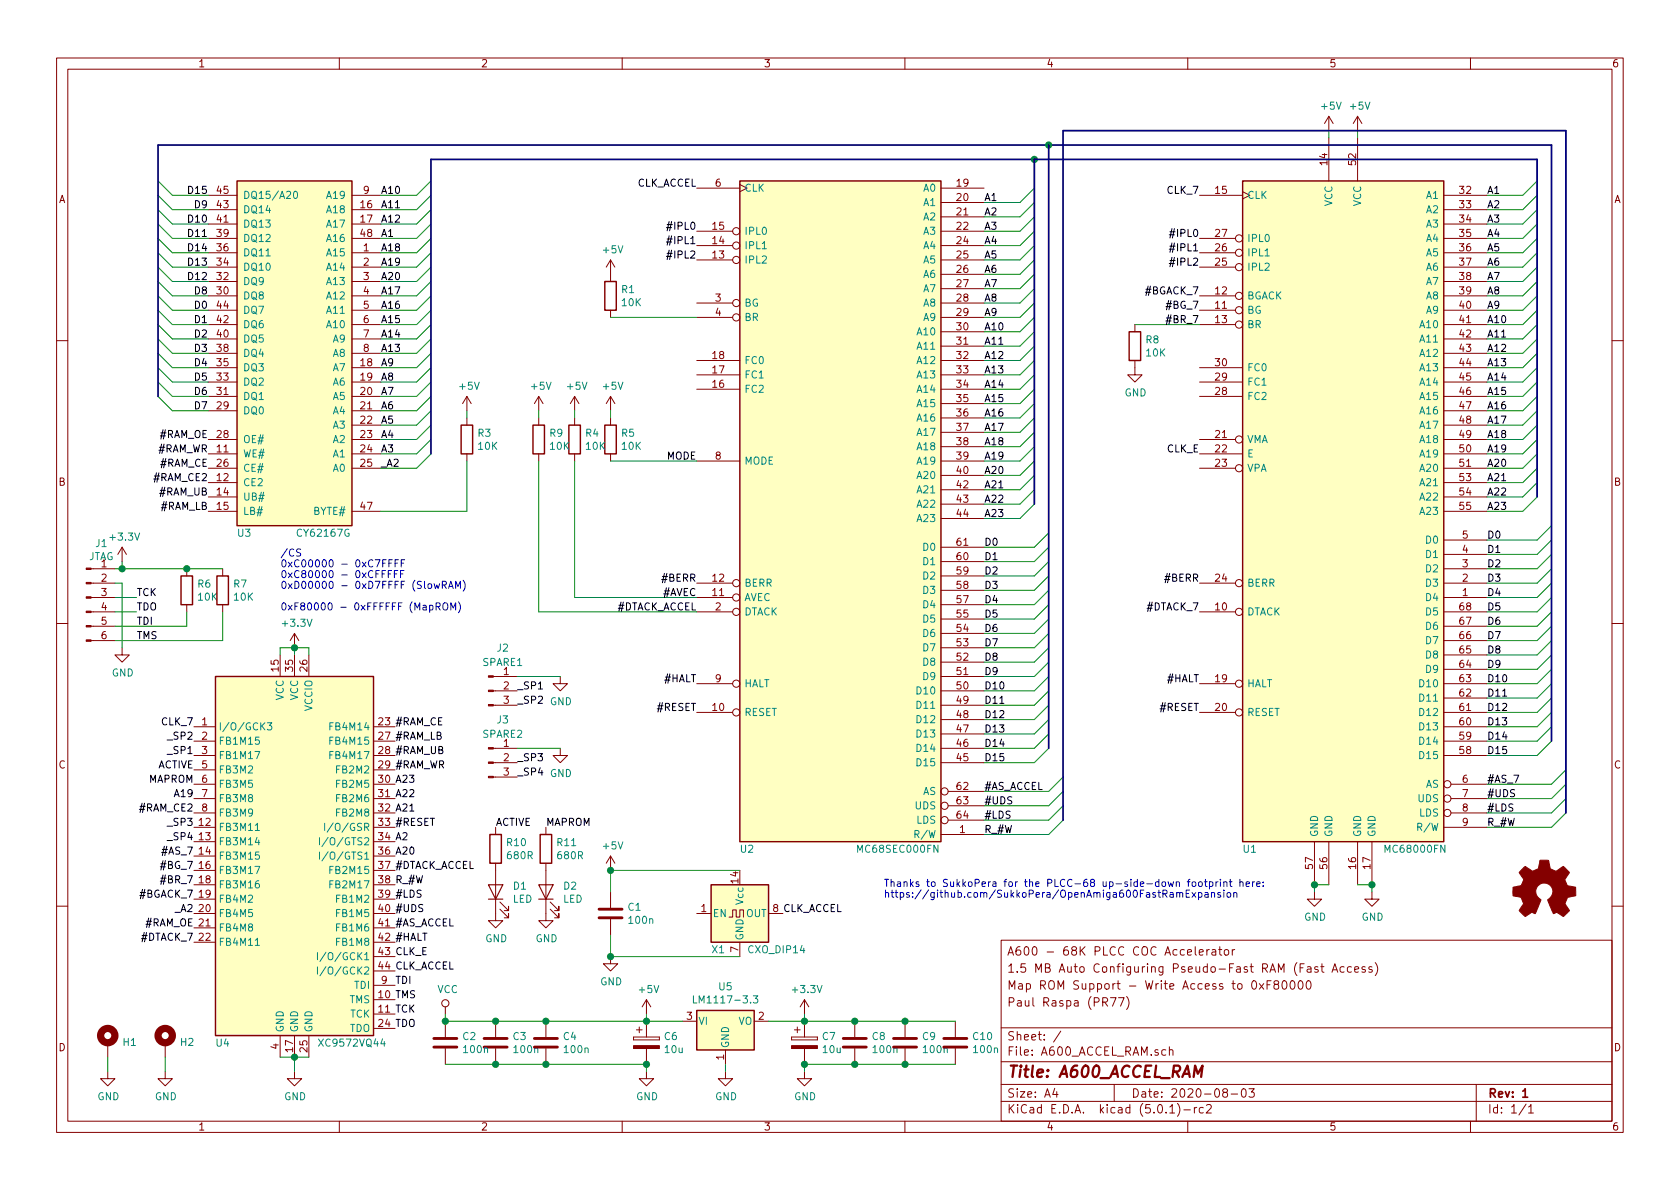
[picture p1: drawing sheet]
<svg xmlns="http://www.w3.org/2000/svg" width="297mm" height="210mm" viewBox="0 0 297 210" stroke-linecap="round" stroke-linejoin="round" font-family="sans-serif">
<defs><g id="words">
<text font-size="2.8" fill="#840000" x="178" y="190.5">Title: A600_ACCEL_RAM</text>
<g font-size="2.1" fill="#840000">
<text x="178" y="172">1.5 MB Auto Configuring Pseudo-Fast RAM (Fast Access)</text>
<text x="178" y="169">A600 - 68K PLCC COC Accelerator</text>
<text x="178" y="178">Paul Raspa (PR77)</text>
<text x="178" y="175">Map ROM Support - Write Access to 0xF80000</text>
<text x="178" y="184">Sheet: /</text>
<text x="178" y="186.7">File: A600_ACCEL_RAM.sch</text>
<text x="178" y="196.9">KiCad E.D.A. kicad (5.0.1)-rc2</text>
<text x="178" y="194.1">Size: A4</text>
<text x="200" y="194.1">Date: 2020-08-03</text>
<text x="263" y="194.1">Rev: 1</text>
<text x="263" y="196.9">Id: 1/1</text>
</g>
<g font-size="1.8" fill="#840000">
<text x="35" y="11.9">1</text>
<text x="85" y="11.9">2</text>
<text x="135" y="11.9">3</text>
<text x="185" y="11.9">4</text>
<text x="235" y="11.9">5</text>
<text x="285" y="11.9">6</text>
<text x="234.7" y="29.2" transform="rotate(-90 234.7 29.2)">14</text>
<text x="239.8" y="29.2" transform="rotate(-90 239.8 29.2)">52</text>
<text x="10.4" y="35.9">A</text>
<text x="38.4" y="34.3">45</text>
<text x="64.3" y="34.3">9</text>
<text x="126.5" y="33">6</text>
<text x="169.2" y="33">19</text>
<text x="169.2" y="35.6">20</text>
<text x="214.9" y="34.3">15</text>
<text x="258.1" y="34.3">32</text>
<text x="285.4" y="35.9">A</text>
<text x="38.4" y="41.9">39</text>
<text x="38.4" y="39.4">41</text>
<text x="38.4" y="36.8">43</text>
<text x="63.8" y="36.8">16</text>
<text x="63.8" y="39.4">17</text>
<text x="63.8" y="41.9">48</text>
<text x="126" y="40.6">15</text>
<text x="169.2" y="38.1">21</text>
<text x="169.2" y="40.6">22</text>
<text x="214.9" y="41.9">27</text>
<text x="258.1" y="36.8">33</text>
<text x="258.1" y="39.4">34</text>
<text x="258.1" y="41.9">35</text>
<text x="38.4" y="47">34</text>
<text x="38.4" y="44.4">36</text>
<text x="64.3" y="44.4">1</text>
<text x="64.3" y="47">2</text>
<text x="126" y="45.7">13</text>
<text x="126" y="43.2">14</text>
<text x="169.2" y="43.2">24</text>
<text x="169.2" y="45.7">25</text>
<text x="214.9" y="47">25</text>
<text x="214.9" y="44.4">26</text>
<text x="258.1" y="44.4">36</text>
<text x="258.1" y="47">37</text>
<text x="38.4" y="52.1">30</text>
<text x="38.4" y="49.5">32</text>
<text x="64.3" y="49.5">3</text>
<text x="64.3" y="52.1">4</text>
<text x="126.5" y="53.3">3</text>
<text x="169.2" y="48.3">26</text>
<text x="169.2" y="50.8">27</text>
<text x="169.2" y="53.3">28</text>
<text x="214.9" y="52.1">12</text>
<text x="258.1" y="49.5">38</text>
<text x="258.1" y="52.1">39</text>
<text x="38.4" y="59.7">40</text>
<text x="38.4" y="57.1">42</text>
<text x="38.4" y="54.6">44</text>
<text x="64.3" y="54.6">5</text>
<text x="64.3" y="57.1">6</text>
<text x="64.3" y="59.7">7</text>
<text x="126.5" y="55.9">4</text>
<text x="169.2" y="55.9">29</text>
<text x="169.2" y="58.4">30</text>
<text x="214.9" y="54.6">11</text>
<text x="214.9" y="57.1">13</text>
<text x="258.1" y="54.6">40</text>
<text x="258.1" y="57.1">41</text>
<text x="258.1" y="59.7">42</text>
<text x="38.4" y="64.8">35</text>
<text x="38.4" y="62.2">38</text>
<text x="63.8" y="64.8">18</text>
<text x="64.3" y="62.2">8</text>
<text x="126" y="63.5">18</text>
<text x="169.2" y="61">31</text>
<text x="169.2" y="63.5">32</text>
<text x="214.9" y="64.8">30</text>
<text x="258.1" y="62.2">43</text>
<text x="258.1" y="64.8">44</text>
<text x="38.4" y="69.8">31</text>
<text x="38.4" y="67.3">33</text>
<text x="63.8" y="67.3">19</text>
<text x="63.8" y="69.8">20</text>
<text x="126" y="68.6">16</text>
<text x="126" y="66">17</text>
<text x="169.2" y="66">33</text>
<text x="169.2" y="68.6">34</text>
<text x="169.2" y="71.1">35</text>
<text x="214.9" y="69.8">28</text>
<text x="214.9" y="67.3">29</text>
<text x="258.1" y="67.3">45</text>
<text x="258.1" y="69.8">46</text>
<text x="38.4" y="77.5">28</text>
<text x="38.4" y="72.4">29</text>
<text x="63.8" y="72.4">21</text>
<text x="63.8" y="74.9">22</text>
<text x="63.8" y="77.5">23</text>
<text x="169.2" y="73.7">36</text>
<text x="169.2" y="76.2">37</text>
<text x="214.9" y="77.5">21</text>
<text x="258.1" y="72.4">47</text>
<text x="258.1" y="74.9">48</text>
<text x="258.1" y="77.5">49</text>
<text x="38.4" y="80">11</text>
<text x="38.4" y="82.5">26</text>
<text x="63.8" y="80">24</text>
<text x="63.8" y="82.5">25</text>
<text x="126.5" y="81.3">8</text>
<text x="169.2" y="78.7">38</text>
<text x="169.2" y="81.3">39</text>
<text x="169.2" y="83.8">40</text>
<text x="214.9" y="80">22</text>
<text x="214.9" y="82.5">23</text>
<text x="258.1" y="80">50</text>
<text x="258.1" y="82.5">51</text>
<text x="10.4" y="85.9">B</text>
<text x="38.4" y="85.1">12</text>
<text x="38.4" y="87.6">14</text>
<text x="169.2" y="86.4">42</text>
<text x="169.2" y="88.9">43</text>
<text x="258.1" y="85.1">53</text>
<text x="258.1" y="87.6">54</text>
<text x="285.4" y="85.9">B</text>
<text x="38.4" y="90.2">15</text>
<text x="63.8" y="90.2">47</text>
<text x="169.2" y="91.4">44</text>
<text x="258.1" y="90.2">55</text>
<text x="258.6" y="95.2">5</text>
<text x="169.2" y="101.6">59</text>
<text x="169.2" y="99.1">60</text>
<text x="169.2" y="96.5">61</text>
<text x="258.6" y="100.3">3</text>
<text x="258.6" y="97.8">4</text>
<text x="17.9" y="102.9">2</text>
<text x="17.9" y="105.4">3</text>
<text x="17.9" y="107.9">4</text>
<text x="126" y="105.4">11</text>
<text x="126" y="102.9">12</text>
<text x="126.5" y="107.9">2</text>
<text x="169.2" y="106.7">57</text>
<text x="169.2" y="104.1">58</text>
<text x="214.9" y="107.9">10</text>
<text x="214.9" y="102.9">24</text>
<text x="258.1" y="107.9">68</text>
<text x="258.6" y="105.4">1</text>
<text x="258.6" y="102.9">2</text>
<text x="17.9" y="110.5">5</text>
<text x="17.9" y="113">6</text>
<text x="169.2" y="111.8">54</text>
<text x="169.2" y="109.2">55</text>
<text x="258.1" y="113">66</text>
<text x="258.1" y="110.5">67</text>
<text x="49.3" y="118.7" transform="rotate(-90 49.3 118.7)">15</text>
<text x="51.8" y="118.7" transform="rotate(-90 51.8 118.7)">35</text>
<text x="54.4" y="118.7" transform="rotate(-90 54.4 118.7)">26</text>
<text x="89.1" y="119.4">1</text>
<text x="169.2" y="119.4">51</text>
<text x="169.2" y="116.8">52</text>
<text x="169.2" y="114.3">53</text>
<text x="258.1" y="118.1">64</text>
<text x="258.1" y="115.6">65</text>
<text x="89.1" y="121.9">2</text>
<text x="89.1" y="124.5">3</text>
<text x="126" y="125.7">10</text>
<text x="126.5" y="120.6">9</text>
<text x="169.2" y="124.5">49</text>
<text x="169.2" y="121.9">50</text>
<text x="214.9" y="120.6">19</text>
<text x="214.9" y="125.7">20</text>
<text x="258.1" y="125.7">61</text>
<text x="258.1" y="123.2">62</text>
<text x="258.1" y="120.6">63</text>
<text x="35.7" y="128.3">1</text>
<text x="35.7" y="130.8">2</text>
<text x="169.2" y="129.5">47</text>
<text x="169.2" y="127">48</text>
<text x="258.1" y="130.8">59</text>
<text x="258.1" y="128.3">60</text>
<text x="10.4" y="135.9">C</text>
<text x="35.7" y="133.3">3</text>
<text x="35.7" y="135.9">5</text>
<text x="89.1" y="132.1">1</text>
<text x="89.1" y="134.6">2</text>
<text x="89.1" y="137.2">3</text>
<text x="169.2" y="134.6">45</text>
<text x="169.2" y="132.1">46</text>
<text x="258.1" y="133.3">58</text>
<text x="285.4" y="135.9">C</text>
<text x="35.7" y="138.4">6</text>
<text x="35.7" y="141">7</text>
<text x="35.7" y="143.5">8</text>
<text x="169.2" y="139.7">62</text>
<text x="169.2" y="142.2">63</text>
<text x="258.6" y="138.4">6</text>
<text x="258.6" y="141">7</text>
<text x="258.6" y="143.5">8</text>
<text x="35.2" y="146">12</text>
<text x="35.2" y="148.6">13</text>
<text x="67" y="146">33 #RESET</text>
<text x="67" y="148.6">34 A2</text>
<text x="169.2" y="144.8">64</text>
<text x="169.7" y="147.3">1</text>
<text x="258.6" y="146">9</text>
<text x="35.2" y="151.1">14</text>
<text x="35.2" y="153.7">16</text>
<text x="67" y="153.7">37 #DTACK_ACCEL</text>
<text x="232.2" y="153.6" transform="rotate(-90 232.2 153.6)">57</text>
<text x="234.7" y="153.6" transform="rotate(-90 234.7 153.6)">56</text>
<text x="239.8" y="153.6" transform="rotate(-90 239.8 153.6)">16</text>
<text x="242.3" y="153.6" transform="rotate(-90 242.3 153.6)">17</text>
<text x="35.2" y="156.2">18</text>
<text x="35.2" y="158.7">19</text>
<text x="35.2" y="161.3">20</text>
<text x="124" y="161.3">1</text>
<text x="130.6" y="156.2" transform="rotate(-90 130.6 156.2)">14</text>
<text x="35.2" y="166.4">22</text>
<text x="67" y="171.4">44 CLK_ACCEL</text>
<text x="67.5" y="174">9</text>
<text x="130.6" y="168.4" transform="rotate(-90 130.6 168.4)">7</text>
<text x="67" y="176.5">10 TMS</text>
<text x="67" y="179.1">11 TCK</text>
<text x="10.4" y="185.9">D</text>
<text x="49.3" y="185.5" transform="rotate(-90 49.3 185.5)">4</text>
<text x="51.8" y="186" transform="rotate(-90 51.8 186)">17</text>
<text x="54.4" y="186" transform="rotate(-90 54.4 186)">25</text>
<text x="67" y="181.6">24 TDO</text>
<text x="121.4" y="180.3">3</text>
<text x="134.1" y="180.3">2</text>
<text x="285.4" y="185.9">D</text>
<text x="128" y="187.4" transform="rotate(-90 128 187.4)">1</text>
<text x="35" y="199.9">1</text>
<text x="85" y="199.9">2</text>
<text x="135" y="199.9">3</text>
<text x="185" y="199.9">4</text>
<text x="235" y="199.9">5</text>
<text x="285" y="199.9">6</text>
</g>
<g font-size="1.8" fill="#008484">
<text x="233.7" y="19.4">+5V</text>
<text x="238.8" y="19.4">+5V</text>
<text x="42.9" y="35.2">DQ15/A20</text>
<text x="58" y="35.2">A19</text>
<text x="131.6" y="33.9">CLK</text>
<text x="163.3" y="33.9">A0</text>
<text x="220.5" y="35.2">CLK</text>
<text x="252.2" y="35.2">A1</text>
<text x="42.9" y="40.3">DQ13</text>
<text x="42.9" y="37.7">DQ14</text>
<text x="58" y="37.7">A18</text>
<text x="58" y="40.3">A17</text>
<text x="131.6" y="41.5">IPL0</text>
<text x="163.3" y="36.4">A1</text>
<text x="163.3" y="39">A2</text>
<text x="163.3" y="41.5">A3</text>
<text x="235.6" y="36.5" transform="rotate(-90 235.6 36.5)">VCC</text>
<text x="240.7" y="36.5" transform="rotate(-90 240.7 36.5)">VCC</text>
<text x="252.2" y="37.7">A2</text>
<text x="252.2" y="40.3">A3</text>
<text x="42.9" y="47.9">DQ10</text>
<text x="42.9" y="45.3">DQ11</text>
<text x="42.9" y="42.8">DQ12</text>
<text x="58" y="45.3">A15</text>
<text x="58" y="47.9">A14</text>
<text x="58" y="42.8">A16</text>
<text x="106.7" y="44.8">+5V</text>
<text x="131.6" y="46.6">IPL2</text>
<text x="131.6" y="44.1">IPL1</text>
<text x="163.3" y="44.1">A4</text>
<text x="163.3" y="46.6">A5</text>
<text x="220.5" y="47.9">IPL2</text>
<text x="220.5" y="45.3">IPL1</text>
<text x="220.5" y="42.8">IPL0</text>
<text x="252.2" y="42.8">A4</text>
<text x="252.2" y="45.3">A5</text>
<text x="252.2" y="47.9">A6</text>
<text x="42.9" y="53">DQ8</text>
<text x="42.9" y="50.4">DQ9</text>
<text x="58" y="50.4">A13</text>
<text x="58" y="53">A12</text>
<text x="109.9" y="51.8">R1</text>
<text x="163.3" y="49.1">A6</text>
<text x="163.3" y="51.7">A7</text>
<text x="220.5" y="53">BGACK</text>
<text x="252.2" y="50.4">A7</text>
<text x="252.2" y="53">A8</text>
<text x="42.9" y="58">DQ6</text>
<text x="42.9" y="55.5">DQ7</text>
<text x="58" y="55.5">A11</text>
<text x="58" y="58">A10</text>
<text x="110" y="54.1">10K</text>
<text x="131.6" y="54.2">BG</text>
<text x="131.6" y="56.8">BR</text>
<text x="162.4" y="59.3">A10</text>
<text x="163.3" y="54.2">A8</text>
<text x="163.3" y="56.8">A9</text>
<text x="220.5" y="55.5">BG</text>
<text x="220.5" y="58">BR</text>
<text x="251.3" y="58">A10</text>
<text x="252.2" y="55.5">A9</text>
<text x="42.9" y="65.7">DQ3</text>
<text x="42.9" y="63.1">DQ4</text>
<text x="42.9" y="60.6">DQ5</text>
<text x="59" y="65.7">A7</text>
<text x="59" y="60.6">A9</text>
<text x="59" y="63.1">A8</text>
<text x="131.6" y="64.4">FC0</text>
<text x="162.4" y="61.8">A11</text>
<text x="162.4" y="64.4">A12</text>
<text x="202.6" y="60.7">R8</text>
<text x="202.7" y="63">10K</text>
<text x="220.5" y="65.7">FC0</text>
<text x="251.3" y="60.6">A11</text>
<text x="251.3" y="63.1">A12</text>
<text x="251.3" y="65.7">A13</text>
<text x="42.9" y="70.7">DQ1</text>
<text x="42.9" y="68.2">DQ2</text>
<text x="59" y="68.2">A6</text>
<text x="59" y="70.7">A5</text>
<text x="81.3" y="68.9">+5V</text>
<text x="94" y="68.9">+5V</text>
<text x="100.4" y="68.9">+5V</text>
<text x="106.7" y="68.9">+5V</text>
<text x="131.6" y="69.5">FC2</text>
<text x="131.6" y="66.9">FC1</text>
<text x="162.4" y="66.9">A13</text>
<text x="162.4" y="69.5">A14</text>
<text x="198.8" y="70.1">GND</text>
<text x="220.5" y="70.7">FC2</text>
<text x="220.5" y="68.2">FC1</text>
<text x="251.3" y="68.2">A14</text>
<text x="251.3" y="70.7">A15</text>
<text x="42.9" y="73.3">DQ0</text>
<text x="59" y="73.3">A4</text>
<text x="59" y="75.8">A3</text>
<text x="84.5" y="77.2">R3</text>
<text x="97.2" y="77.2">R9</text>
<text x="103.6" y="77.2">R4</text>
<text x="109.9" y="77.2">R5</text>
<text x="162.4" y="72">A15</text>
<text x="162.4" y="74.5">A16</text>
<text x="162.4" y="77.1">A17</text>
<text x="251.3" y="73.3">A16</text>
<text x="251.3" y="75.8">A17</text>
<text x="42.9" y="80.9">WE#</text>
<text x="42.9" y="83.4">CE#</text>
<text x="42.9" y="78.4">OE#</text>
<text x="59" y="78.4">A2</text>
<text x="59" y="80.9">A1</text>
<text x="59" y="83.4">A0</text>
<text x="84.6" y="79.5">10K</text>
<text x="97.3" y="79.5">10K</text>
<text x="103.7" y="79.5">10K</text>
<text x="110" y="79.5">10K</text>
<text x="131.6" y="82.2">MODE</text>
<text x="162.4" y="79.6">A18</text>
<text x="162.4" y="82.2">A19</text>
<text x="220.5" y="78.4">VMA</text>
<text x="220.5" y="80.9">E</text>
<text x="220.5" y="83.4">VPA</text>
<text x="251.3" y="78.4">A18</text>
<text x="251.3" y="80.9">A19</text>
<text x="251.3" y="83.4">A20</text>
<text x="42.9" y="86">CE2</text>
<text x="42.9" y="88.5">UB#</text>
<text x="162.4" y="84.7">A20</text>
<text x="162.4" y="87.2">A21</text>
<text x="162.4" y="89.8">A22</text>
<text x="251.3" y="86">A21</text>
<text x="251.3" y="88.5">A22</text>
<text x="19.6" y="95.6">+3.3V</text>
<text x="42.1" y="94.9">U3</text>
<text x="42.9" y="91.1">LB#</text>
<text x="52.8" y="94.9">CY62167G</text>
<text x="55.5" y="91.1">BYTE#</text>
<text x="162.4" y="92.3">A23</text>
<text x="251.3" y="91.1">A23</text>
<text x="15.6" y="99.1">JTAG</text>
<text x="17" y="96.7">J1</text>
<text x="17.9" y="100.3">1</text>
<text x="163.3" y="99.9">D1</text>
<text x="163.3" y="97.4">D0</text>
<text x="252.2" y="101.2">D2</text>
<text x="252.2" y="98.7">D1</text>
<text x="252.2" y="96.1">D0</text>
<text x="35" y="103.9">R6</text>
<text x="35.1" y="106.2">10K</text>
<text x="41.4" y="103.9">R7</text>
<text x="41.4" y="106.2">10K</text>
<text x="131.6" y="106.3">AVEC</text>
<text x="131.6" y="103.8">BERR</text>
<text x="163.3" y="107.6">D4</text>
<text x="163.3" y="105">D3</text>
<text x="163.3" y="102.5">D2</text>
<text x="220.5" y="103.8">BERR</text>
<text x="252.2" y="106.3">D4</text>
<text x="252.2" y="103.8">D3</text>
<text x="50.1" y="110.8">+3.3V</text>
<text x="131.6" y="108.8">DTACK</text>
<text x="163.3" y="112.6">D6</text>
<text x="163.3" y="110.1">D5</text>
<text x="220.5" y="108.8">DTACK</text>
<text x="252.2" y="113.9">D7</text>
<text x="252.2" y="111.4">D6</text>
<text x="252.2" y="108.8">D5</text>
<text x="19.8" y="119.6">GND</text>
<text x="85.4" y="117.8">SPARE1</text>
<text x="87.9" y="115.2">J2</text>
<text x="163.3" y="117.7">D8</text>
<text x="163.3" y="115.2">D7</text>
<text x="252.2" y="119">D9</text>
<text x="252.2" y="116.5">D8</text>
<text x="50.2" y="123.9" transform="rotate(-90 50.2 123.9)">VCC</text>
<text x="52.7" y="123.9" transform="rotate(-90 52.7 123.9)">VCC</text>
<text x="55.2" y="125.7" transform="rotate(-90 55.2 125.7)">VCCIO</text>
<text x="97.2" y="124.7">GND</text>
<text x="131.6" y="121.5">HALT</text>
<text x="162.4" y="125.3">D11</text>
<text x="162.4" y="122.8">D10</text>
<text x="163.3" y="120.3">D9</text>
<text x="220.5" y="121.5">HALT</text>
<text x="251.3" y="124.1">D11</text>
<text x="251.3" y="121.5">D10</text>
<text x="38.6" y="129.2">I/O/GCK3</text>
<text x="38.6" y="131.7">FB1M15</text>
<text x="58.8" y="129.2">FB4M14</text>
<text x="58.8" y="131.7">FB4M15</text>
<text x="85.4" y="130.5">SPARE2</text>
<text x="87.9" y="127.9">J3</text>
<text x="131.6" y="126.6">RESET</text>
<text x="162.4" y="130.4">D13</text>
<text x="162.4" y="127.9">D12</text>
<text x="220.5" y="126.6">RESET</text>
<text x="251.3" y="131.7">D14</text>
<text x="251.3" y="129.2">D13</text>
<text x="251.3" y="126.6">D12</text>
<text x="38.6" y="134.2">FB1M17</text>
<text x="38.6" y="136.8">FB3M2</text>
<text x="58.8" y="134.2">FB4M17</text>
<text x="59.7" y="136.8">FB2M2</text>
<text x="97.2" y="137.4">GND</text>
<text x="162.4" y="135.5">D15</text>
<text x="162.4" y="133">D14</text>
<text x="251.3" y="134.2">D15</text>
<text x="38.6" y="139.3">FB3M5</text>
<text x="38.6" y="141.9">FB3M8</text>
<text x="59.7" y="139.3">FB2M5</text>
<text x="59.7" y="141.9">FB2M6</text>
<text x="161.9" y="143.1">UDS</text>
<text x="163.1" y="140.6">AS</text>
<text x="250.8" y="141.9">UDS</text>
<text x="252" y="139.3">AS</text>
<text x="38.6" y="146.9">FB3M11</text>
<text x="38.6" y="149.5">FB3M14</text>
<text x="38.6" y="144.4">FB3M9</text>
<text x="58.1" y="149.5">I/O/GTS2</text>
<text x="58.9" y="146.9">I/O/GSR</text>
<text x="59.7" y="144.4">FB2M8</text>
<text x="89.7" y="149.6">R10</text>
<text x="98.6" y="149.6">R11</text>
<text x="162.1" y="145.7">LDS</text>
<text x="162.2" y="148.2">R/W</text>
<text x="233" y="148.1" transform="rotate(-90 233 148.1)">GND</text>
<text x="235.6" y="148.1" transform="rotate(-90 235.6 148.1)">GND</text>
<text x="240.7" y="148.1" transform="rotate(-90 240.7 148.1)">GND</text>
<text x="243.2" y="148.1" transform="rotate(-90 243.2 148.1)">GND</text>
<text x="251" y="144.4">LDS</text>
<text x="251.1" y="146.9">R/W</text>
<text x="38.6" y="152">FB3M15</text>
<text x="38.6" y="154.6">FB3M17</text>
<text x="58.1" y="152">I/O/GTS1</text>
<text x="58.8" y="154.6">FB2M15</text>
<text x="89.8" y="151.9">680R</text>
<text x="98.7" y="151.9">680R</text>
<text x="106.7" y="150.2">+5V</text>
<text x="131" y="150.8">U2</text>
<text x="151.9" y="150.8">MC68SEC000FN</text>
<text x="219.9" y="150.8">U1</text>
<text x="245.2" y="150.8">MC68000FN</text>
<text x="38.6" y="157.1">FB3M16</text>
<text x="38.6" y="159.6">FB4M2</text>
<text x="58.8" y="157.1">FB2M17</text>
<text x="59.7" y="159.6">FB1M2</text>
<text x="90.7" y="159.6">LED</text>
<text x="90.8" y="157.3">D1</text>
<text x="99.5" y="159.6">LED</text>
<text x="99.7" y="157.3">D2</text>
<text x="111.1" y="161.1">C1</text>
<text x="131.4" y="159.9" transform="rotate(-90 131.4 159.9)">Vcc</text>
<text x="38.6" y="162.2">FB4M5</text>
<text x="38.6" y="164.7">FB4M8</text>
<text x="38.6" y="167.3">FB4M11</text>
<text x="59.7" y="162.2">FB1M5</text>
<text x="59.7" y="164.7">FB1M6</text>
<text x="59.7" y="167.3">FB1M8</text>
<text x="85.8" y="166.6">GND</text>
<text x="94.7" y="166.6">GND</text>
<text x="111.3" y="163.4">100n</text>
<text x="126" y="162.2">EN</text>
<text x="131.4" y="166.4" transform="rotate(-90 131.4 166.4)">GND</text>
<text x="131.9" y="162.2">OUT</text>
<text x="230.6" y="162.8">GND</text>
<text x="240.7" y="162.8">GND</text>
<text x="57.8" y="169.8">I/O/GCK1</text>
<text x="57.8" y="172.3">I/O/GCK2</text>
<text x="125.9" y="168.6">X1</text>
<text x="132.5" y="168.6">CXO_DIP14</text>
<text x="61.8" y="177.4">TMS</text>
<text x="61.9" y="180">TCK</text>
<text x="62.7" y="174.9">TDI</text>
<text x="77.3" y="175.6">VCC</text>
<text x="106.1" y="174.2">GND</text>
<text x="113.1" y="175.6">+5V</text>
<text x="123.5" y="177.4">LM1117-3.3</text>
<text x="127.2" y="175.1">U5</text>
<text x="140.3" y="175.6">+3.3V</text>
<text x="21.8" y="185">H1</text>
<text x="32" y="185">H2</text>
<text x="38.3" y="185.1">U4</text>
<text x="50.2" y="182.6" transform="rotate(-90 50.2 182.6)">GND</text>
<text x="52.7" y="182.6" transform="rotate(-90 52.7 182.6)">GND</text>
<text x="55.2" y="182.6" transform="rotate(-90 55.2 182.6)">GND</text>
<text x="56.8" y="185.1">XC9572VQ44</text>
<text x="61.8" y="182.5">TDO</text>
<text x="81.9" y="183.9">C2</text>
<text x="90.8" y="183.9">C3</text>
<text x="99.6" y="183.9">C4</text>
<text x="117.5" y="183.9">C6</text>
<text x="123.4" y="181.2">VI</text>
<text x="128.9" y="185.4" transform="rotate(-90 128.9 185.4)">GND</text>
<text x="130.5" y="181.2">VO</text>
<text x="145.4" y="183.9">C7</text>
<text x="154.3" y="183.9">C8</text>
<text x="163.1" y="183.9">C9</text>
<text x="172.1" y="183.9">C10</text>
<text x="82.1" y="186.2">100n</text>
<text x="91" y="186.2">100n</text>
<text x="99.9" y="186.2">100n</text>
<text x="117.6" y="186.2">10u</text>
<text x="145.6" y="186.2">10u</text>
<text x="154.5" y="186.2">100n</text>
<text x="163.4" y="186.2">100n</text>
<text x="172.3" y="186.2">100n</text>
<text x="17.2" y="194.6">GND</text>
<text x="27.4" y="194.6">GND</text>
<text x="50.2" y="194.6">GND</text>
<text x="112.5" y="194.6">GND</text>
<text x="126.4" y="194.6">GND</text>
<text x="140.4" y="194.6">GND</text>
</g>
<g font-size="1.8">
<text x="33.6" y="34.3">D15</text>
<text x="67.3" y="34.3">A10</text>
<text x="112.5" y="33">CLK_ACCEL</text>
<text x="174" y="35.6">A1</text>
<text x="206.5" y="34.3">CLK_7</text>
<text x="262.9" y="34.3">A1</text>
<text x="33.6" y="41.9">D11</text>
<text x="33.6" y="39.4">D10</text>
<text x="34.6" y="36.8">D9</text>
<text x="67.3" y="39.4">A12</text>
<text x="67.3" y="36.8">A11</text>
<text x="67.3" y="41.9">A1</text>
<text x="118.5" y="40.6">#IPL0</text>
<text x="174" y="40.6">A3</text>
<text x="174" y="38.1">A2</text>
<text x="207.4" y="41.9">#IPL0</text>
<text x="262.9" y="41.9">A4</text>
<text x="262.9" y="39.4">A3</text>
<text x="262.9" y="36.8">A2</text>
<text x="33.6" y="44.4">D14</text>
<text x="33.6" y="47">D13</text>
<text x="67.3" y="47">A19</text>
<text x="67.3" y="44.4">A18</text>
<text x="118.5" y="43.2">#IPL1</text>
<text x="118.5" y="45.7">#IPL2</text>
<text x="174" y="45.7">A5</text>
<text x="174" y="43.2">A4</text>
<text x="207.4" y="44.4">#IPL1</text>
<text x="207.4" y="47">#IPL2</text>
<text x="262.9" y="47">A6</text>
<text x="262.9" y="44.4">A5</text>
<text x="33.6" y="49.5">D12</text>
<text x="34.6" y="52.1">D8</text>
<text x="67.3" y="49.5">A20</text>
<text x="67.3" y="52.1">A17</text>
<text x="174" y="53.3">A8</text>
<text x="174" y="50.8">A7</text>
<text x="174" y="48.3">A6</text>
<text x="202.7" y="52.1">#BGACK_7</text>
<text x="262.9" y="52.1">A8</text>
<text x="262.9" y="49.5">A7</text>
<text x="34.6" y="59.7">D2</text>
<text x="34.6" y="57.1">D1</text>
<text x="34.6" y="54.6">D0</text>
<text x="67.3" y="54.6">A16</text>
<text x="67.3" y="57.1">A15</text>
<text x="67.3" y="59.7">A14</text>
<text x="174" y="58.4">A10</text>
<text x="174" y="55.9">A9</text>
<text x="206.5" y="54.6">#BG_7</text>
<text x="206.6" y="57.1">#BR_7</text>
<text x="262.9" y="59.7">A11</text>
<text x="262.9" y="57.1">A10</text>
<text x="262.9" y="54.6">A9</text>
<text x="34.6" y="64.8">D4</text>
<text x="34.6" y="62.2">D3</text>
<text x="67.3" y="62.2">A13</text>
<text x="67.3" y="64.8">A9</text>
<text x="174" y="63.5">A12</text>
<text x="174" y="61">A11</text>
<text x="262.9" y="64.8">A13</text>
<text x="262.9" y="62.2">A12</text>
<text x="34.6" y="69.8">D6</text>
<text x="34.6" y="67.3">D5</text>
<text x="67.3" y="67.3">A8</text>
<text x="67.3" y="69.8">A7</text>
<text x="174" y="71.1">A15</text>
<text x="174" y="68.6">A14</text>
<text x="174" y="66">A13</text>
<text x="262.9" y="69.8">A15</text>
<text x="262.9" y="67.3">A14</text>
<text x="28.3" y="77.5">#RAM_OE</text>
<text x="34.6" y="72.4">D7</text>
<text x="67.3" y="72.4">A6</text>
<text x="67.3" y="74.9">A5</text>
<text x="67.3" y="77.5">A4</text>
<text x="174" y="76.2">A17</text>
<text x="174" y="73.7">A16</text>
<text x="262.9" y="77.5">A18</text>
<text x="262.9" y="74.9">A17</text>
<text x="262.9" y="72.4">A16</text>
<text x="27.9" y="80">#RAM_WR</text>
<text x="28.4" y="82.5">#RAM_CE</text>
<text x="67.3" y="80">A3</text>
<text x="67.3" y="82.5">_A2</text>
<text x="117.9" y="81.3">MODE</text>
<text x="174" y="83.8">A20</text>
<text x="174" y="81.3">A19</text>
<text x="174" y="78.7">A18</text>
<text x="206.3" y="80">CLK_E</text>
<text x="262.9" y="82.5">A20</text>
<text x="262.9" y="80">A19</text>
<text x="27.4" y="85.1">#RAM_CE2</text>
<text x="28.3" y="87.6">#RAM_UB</text>
<text x="174" y="88.9">A22</text>
<text x="174" y="86.4">A21</text>
<text x="262.9" y="87.6">A22</text>
<text x="262.9" y="85.1">A21</text>
<text x="28.5" y="90.2">#RAM_LB</text>
<text x="174" y="91.4">A23</text>
<text x="262.9" y="95.2">D0</text>
<text x="262.9" y="90.2">A23</text>
<text x="174" y="101.6">D2</text>
<text x="174" y="99.1">D1</text>
<text x="174" y="96.5">D0</text>
<text x="262.9" y="100.3">D2</text>
<text x="262.9" y="97.8">D1</text>
<text x="24.1" y="105.4">TCK</text>
<text x="24.1" y="107.9">TDO</text>
<text x="108.9" y="107.9">#DTACK_ACCEL</text>
<text x="117.2" y="102.9">#BERR</text>
<text x="117.3" y="105.4">#AVEC</text>
<text x="174" y="106.7">D4</text>
<text x="174" y="104.1">D3</text>
<text x="202.9" y="107.9">#DTACK_7</text>
<text x="206.1" y="102.9">#BERR</text>
<text x="262.9" y="107.9">D5</text>
<text x="262.9" y="105.4">D4</text>
<text x="262.9" y="102.9">D3</text>
<text x="24.1" y="110.5">TDI</text>
<text x="24.1" y="113">TMS</text>
<text x="174" y="111.8">D6</text>
<text x="174" y="109.2">D5</text>
<text x="262.9" y="113">D7</text>
<text x="262.9" y="110.5">D6</text>
<text x="174" y="119.4">D9</text>
<text x="174" y="116.8">D8</text>
<text x="174" y="114.3">D7</text>
<text x="262.9" y="118.1">D9</text>
<text x="262.9" y="115.6">D8</text>
<text x="91.4" y="124.5">_SP2</text>
<text x="91.4" y="121.9">_SP1</text>
<text x="116.3" y="125.7">#RESET</text>
<text x="117.5" y="120.6">#HALT</text>
<text x="174" y="124.5">D11</text>
<text x="174" y="121.9">D10</text>
<text x="205.2" y="125.7">#RESET</text>
<text x="206.4" y="120.6">#HALT</text>
<text x="262.9" y="125.7">D12</text>
<text x="262.9" y="123.2">D11</text>
<text x="262.9" y="120.6">D10</text>
<text x="28.7" y="128.3">CLK_7</text>
<text x="30" y="130.8">_SP2</text>
<text x="67" y="128.3">23 #RAM_CE</text>
<text x="67" y="130.8">27 #RAM_LB</text>
<text x="174" y="129.5">D13</text>
<text x="174" y="127">D12</text>
<text x="262.9" y="130.8">D14</text>
<text x="262.9" y="128.3">D13</text>
<text x="27.8" y="135.9">ACTIVE</text>
<text x="30" y="133.3">_SP1</text>
<text x="67" y="133.3">28 #RAM_UB</text>
<text x="67" y="135.9">29 #RAM_WR</text>
<text x="91.4" y="134.6">_SP3</text>
<text x="91.4" y="137.2">_SP4</text>
<text x="174" y="134.6">D15</text>
<text x="174" y="132.1">D14</text>
<text x="262.9" y="133.3">D15</text>
<text x="24.9" y="143.5">#RAM_CE2</text>
<text x="26.2" y="138.4">MAPROM</text>
<text x="31" y="141">A19</text>
<text x="67" y="138.4">30 A23</text>
<text x="67" y="141">31 A22</text>
<text x="67" y="143.5">32 A21</text>
<text x="174" y="139.7">#AS_ACCEL</text>
<text x="174" y="142.2">#UDS</text>
<text x="262.9" y="138.4">#AS_7</text>
<text x="262.9" y="141">#UDS</text>
<text x="262.9" y="143.5">#LDS</text>
<text x="30" y="148.6">_SP4</text>
<text x="30" y="146">_SP3</text>
<text x="87.6" y="146">ACTIVE</text>
<text x="96.5" y="146">MAPROM</text>
<text x="174" y="144.8">#LDS</text>
<text x="174" y="147.3">R_#W</text>
<text x="262.9" y="146">R_#W</text>
<text x="28.7" y="153.7">#BG_7</text>
<text x="28.9" y="151.1">#AS_7</text>
<text x="67" y="151.1">36 A20</text>
<text x="24.9" y="158.7">#BGACK_7</text>
<text x="28.8" y="156.2">#BR_7</text>
<text x="31" y="161.3">_A2</text>
<text x="67" y="156.2">38 R_#W</text>
<text x="67" y="158.7">39 #LDS</text>
<text x="67" y="161.3">40 #UDS</text>
<text x="136.7" y="161.3">8 CLK_ACCEL</text>
<text x="25.1" y="166.4">#DTACK_7</text>
<text x="25.7" y="163.8">#RAM_OE 21</text>
<text x="67" y="163.8">41 #AS_ACCEL</text>
<text x="67" y="166.4">42 #HALT</text>
<text x="67" y="168.9">43 CLK_E</text>
<text x="69.8" y="174">TDI</text>
</g>
<g font-size="1.8" fill="#0000c2">
<text x="49.5" y="98.4">/CS</text>
<text x="49.5" y="100.3">0xC00000 - 0xC7FFFF</text>
<text x="49.5" y="102.2">0xC80000 - 0xCFFFFF</text>
<text x="49.5" y="104.1">0xD00000 - 0xD7FFFF (SlowRAM)</text>
<text x="49.5" y="107.9">0xF80000 - 0xFFFFFF (MapROM)</text>
<text x="156.2" y="156.8">Thanks to SukkoPera for the PLCC-68 up-side-down footprint here:</text>
<text x="156.2" y="158.7">https://github.com/SukkoPera/OpenAmiga600FastRamExpansion</text>
</g>
</g></defs>
<g fill="none" stroke="#840000" stroke-width=".18">
<path d="M10 10.3h277v189.9h-277zM12 12.2h273v186.1h-273zM60 10.3v1.9M110 10.3v1.9M160 10.3v1.9M210 10.3v1.9M260 10.3v1.9M36.8 34.5h5.1M36.8 37.1h5.1M36.8 39.6h5.1M62.2 34.5h5.1M62.2 37.1h5.1"/>
<path d="M62.2 39.6h5.1M123.2 33.3h7.6M130.8 32.6l1.3 .7-1.3 .6M166.4 33.3h7.6M166.4 35.8h7.6M166.4 38.3h7.6M212.1 34.5h7.6M219.7 33.9l1.3 .6-1.3 .7M234.9 20.6v2.5M234.9 24.4v7.6M234.9 20.6l-.7 1.2M234.9 20.6l.8 1.2"/>
<path d="M240 20.6v2.5M240 24.4v7.6M240 20.6l-.7 1.2M240 20.6l.8 1.2M255.3 34.5h7.6M255.3 37.1h7.6M255.3 39.6h7.6M36.8 54.9h5.1M36.8 52.3h5.1M36.8 57.4h5.1M36.8 47.2h5.1M36.8 44.7h5.1"/>
<path d="M36.8 42.2h5.1M36.8 49.8h5.1M36.8 59.9h5.1M62.2 54.9h5.1M62.2 52.3h5.1M62.2 57.4h5.1M62.2 47.2h5.1M62.2 44.7h5.1M62.2 42.2h5.1M62.2 49.8h5.1M62.2 59.9h5.1M107.9 46v3.8"/>
<path d="M107.9 54.9v1.2M107.9 46l-.7 1.2M107.9 46l.8 1.2M123.2 46h6.3M123.2 43.4h6.3M123.2 40.9h6.3M123.2 53.6h6.3M123.2 56.1h6.3M166.4 46h7.6M166.4 43.4h7.6M166.4 40.9h7.6M166.4 48.5h7.6"/>
<path d="M166.4 51h7.6M166.4 53.6h7.6M166.4 56.1h7.6M166.4 58.7h7.6M200.7 57.4v1.3M212.1 54.9h6.3M212.1 52.3h6.3M212.1 57.4h6.3M212.1 47.2h6.3M212.1 44.7h6.3M212.1 42.2h6.3M255.3 54.9h7.6"/>
<path d="M255.3 52.3h7.6M255.3 57.4h7.6M255.3 47.2h7.6M255.3 44.7h7.6M255.3 42.2h7.6M255.3 49.8h7.6M255.3 59.9h7.6M10 60.2h2M36.8 77.7h5.1M36.8 70.1h5.1M36.8 67.6h5.1M36.8 65h5.1"/>
<path d="M36.8 62.5h5.1M36.8 72.6h5.1M62.2 77.7h5.1M62.2 70.1h5.1M62.2 67.6h5.1M62.2 65h5.1M62.2 62.5h5.1M62.2 72.6h5.1M62.2 75.2h5.1M82.5 70.1v2.5M82.5 73.9v1.3M82.5 70.1l-.7 1.3"/>
<path d="M82.5 70.1l.8 1.3M95.2 70.1v2.5M95.2 73.9v1.3M95.2 70.1l-.7 1.3M95.2 70.1l.8 1.3M101.6 70.1v2.5M101.6 73.9v1.3M101.6 70.1l-.8 1.3M101.6 70.1l.8 1.3M107.9 70.1v2.5M107.9 73.9v1.3M107.9 70.1l-.7 1.3"/>
<path d="M107.9 70.1l.8 1.3M123.2 68.8h7.6M123.2 66.3h7.6M123.2 63.7h7.6M166.4 68.8h7.6M166.4 66.3h7.6M166.4 63.7h7.6M166.4 61.2h7.6M166.4 71.4h7.6M166.4 73.9h7.6M166.4 76.4h7.6M166.4 79h7.6"/>
<path d="M200.7 63.7v2.6h1.2l-1.2 1.3-1.3-1.3h1.3M212.1 77.7h6.3M212.1 70.1h7.6M212.1 67.6h7.6M212.1 65h7.6M255.3 77.7h7.6M255.3 70.1h7.6M255.3 67.6h7.6M255.3 65h7.6M255.3 62.5h7.6M255.3 72.6h7.6M255.3 75.2h7.6"/>
<path d="M285 60.2h2M21.6 96.8l-.8 1.2M21.6 96.8v2.5M21.6 96.8l.8 1.2M36.8 80.3h5.1M36.8 82.8h5.1M36.8 85.3h5.1M36.8 87.9h5.1M36.8 90.4h5.1M62.2 80.3h5.1M62.2 82.8h5.1M62.2 90.4h5.1"/>
<path d="M82.5 80.3v1.2M95.2 80.3v1.2M101.6 80.3v1.2M107.9 80.3v1.2M123.2 81.5h7.6M166.4 81.5h7.6M166.4 84.1h7.6M166.4 86.6h7.6M166.4 89.1h7.6M166.4 91.7h7.6M166.4 99.3h7.6M166.4 96.8h7.6"/>
<path d="M212.1 80.3h7.6M212.1 82.8h6.3M255.3 80.3h7.6M255.3 82.8h7.6M255.3 98h7.6M255.3 95.5h7.6M255.3 85.3h7.6M255.3 87.9h7.6M255.3 90.4h7.6M10 110.3h2M16.1 105.7h4.2M16.1 108.2h4.2"/>
<path d="M16.1 103.1h4.2M16.1 100.6h4.2M16.1 113.3h4.2M16.1 110.7h4.2M21.6 114.5v1.3h1.3l-1.3 1.3-1.3-1.3h1.3M33 100.6v1.2M33 106.9v1.3M39.4 100.6v1.2M39.4 106.9v1.3M49.5 115.8v3.8M52.1 112l-.8 1.3M52.1 112v2.5"/>
<path d="M52.1 115.8v3.8M52.1 112l.7 1.3M54.6 115.8v3.8M87.2 119.6h4.2M99.1 119.6v1.3h1.2l-1.2 1.3-1.3-1.3h1.3M123.2 105.7h6.3M123.2 108.2h6.3M123.2 103.1h6.3M166.4 119.6h7.6M166.4 117.1h7.6M166.4 114.5h7.6M166.4 112h7.6"/>
<path d="M166.4 109.5h7.6M166.4 106.9h7.6M166.4 104.4h7.6M166.4 101.8h7.6M212.1 108.2h6.3M212.1 103.1h6.3M255.3 105.7h7.6M255.3 108.2h7.6M255.3 103.1h7.6M255.3 100.6h7.6M255.3 118.4h7.6M255.3 115.8h7.6"/>
<path d="M255.3 113.3h7.6M255.3 110.7h7.6M285 110.3h2M34.3 133.6h3.8M34.3 131.1h3.8M34.3 138.7h3.8M34.3 128.5h3.8M34.3 136.1h3.8M66 133.6h3.8M66 131.1h3.8M66 138.7h3.8M66 128.5h3.8"/>
<path d="M66 136.1h3.8M87.2 134.9h4.2M87.2 132.3h4.2M87.2 124.7h4.2M87.2 122.2h4.2M87.2 137.4h4.2M99.1 132.3v1.3h1.2l-1.2 1.3-1.3-1.3h1.3M123.2 120.9h6.3M123.2 126h6.3M166.4 134.9h7.6M166.4 132.3h7.6M166.4 129.8h7.6"/>
<path d="M166.4 127.2h7.6M166.4 124.7h7.6M166.4 122.2h7.6M167.6 139.9h6.4M212.1 120.9h6.3M212.1 126h6.3M255.3 120.9h7.6M255.3 126h7.6M255.3 133.6h7.6M255.3 131.1h7.6M255.3 128.5h7.6M255.3 123.4h7.6"/>
<path d="M256.5 138.7h6.4M34.3 141.2h3.8M34.3 143.8h3.8M34.3 146.3h3.8M34.3 148.8h3.8M34.3 151.4h3.8M34.3 153.9h3.8M34.3 156.5h3.8M34.3 159h3.8M66 141.2h3.8M66 143.8h3.8M66 146.3h3.8"/>
<path d="M66 148.8h3.8M66 151.4h3.8M66 153.9h3.8M66 156.5h3.8M66 159h3.8M87.6 152.6v10.2h1.3l-1.3 1.3-1.2-1.3h1.2M87.6 146.3v1.3M88.4 159.5l1.5 1.5v-.7v.7h-.7M96.5 152.6v10.2h1.3l-1.3 1.3-1.3-1.3h1.3M96.5 146.3v1.3M97.3 159.5l1.5 1.5v-.7v.7h-.8M107.9 151.4v2.5"/>
<path d="M107.9 157.7v2.8M107.9 151.4l-.7 1.2M107.9 151.4l.8 1.2M166.4 147.6h7.6M167.6 142.5h6.4M167.6 145h6.4M232.4 157.7v1.3h1.3l-1.3 1.3-1.3-1.3h1.3M232.4 148.8v7.7M234.9 148.8v7.7M240 148.8v7.7M242.6 157.7v1.3h1.2l-1.2 1.3-1.3-1.3h1.3M242.6 148.8v7.7"/>
<path d="M255.3 146.3h7.6M256.5 141.2h6.4M256.5 143.8h6.4M10 160.2h2M34.3 161.5h3.8M34.3 164.1h3.8M34.3 166.6h3.8M66 161.5h3.8M66 176.8h3.8M66 179.3h3.8M66 164.1h3.8M66 166.6h3.8"/>
<path d="M66 169.2h3.8M66 171.7h3.8M66 174.2h3.8M78.7 178v1.3M88.4 160.8l1.5 1.5v-.8v.8h-.7M97.3 160.8l1.5 1.5v-.8v.8h-.8M107.9 169.2v1.2h1.3l-1.3 1.3-1.2-1.3h1.2M107.9 162.6v2.7M114.3 176.8v2.5M114.3 176.8l-.8 1.2M114.3 176.8l.8 1.2M123.2 161.5h2.5"/>
<path d="M128.9 162.2h.6v-1.3h.7v1.3h.6v-1.3h.6v1.3M130.8 166.6v2.6M135.9 161.5h2.5M142.2 176.8v2.5M142.2 176.8l-.7 1.2M142.2 176.8l.8 1.2M177 166.3h108v32h-108zM196.3 176.4h1l-.6 1.5M197.8 176.4h1l-.7 1.5M199.2 176.2a1.71 1.71 0 0 1 0 2.3M212 168.4l.8-.1-.1-.3-.5-.1-.2 .2 .1 .7h.6M213.4 167.9v1"/>
<path d="M213.8 167.9l-.4 .3M214.3 168h.6l.1 .9M215 168.3h-.5a.29 .29 0 0 0-.3 .3 .29 .29 0 0 0 .3 .3l.5-.1M215.5 167.9h.5M215.7 167.4v1.3l.3 .2M216.5 168l.2-.1 .5 .1v.8l-.2 .1-.5-.1zM217.9 167.9v1M218.3 167.9l-.4 .3M222.7 173.9l.7 1M223.4 173.9l-.7 1M224 174.1h.5M224.7 173.4h-.7v1.5"/>
<path d="M225.5 174.1l-.2-.2v-.3a.48 .48 0 0 1 .7 0v.4l-.7 .2-.1 .4 .3 .3h.3l.3-.3-.1-.4-.2-.1M226.9 173.5l.1-.1a.8 .8 0 0 1 .6 .8 .8 .8 0 0 1-.6 .7 1 1 0 0 1-.1-1.4zM228.3 173.5l.1-.1a.8 .8 0 0 1 .6 .8 .8 .8 0 0 1-.6 .7 1 1 0 0 1-.1-1.4zM229.7 173.6l.2-.2a.8 .8 0 0 1 .5 .8 .8 .8 0 0 1-.5 .7l-.2-.1-.2-.4zM231.1 173.6l.2-.2a.81 .81 0 0 1 .6 .6 .81 .81 0 0 1-.3 .8l-.2 .1a.79 .79 0 0 1-.3-1.3zM233 171a.37 .37 0 0 0-.6 .1l.1 .3 .5 .1 .1 .1-.2 .3h-.5M233.5 170.9h.6M233.7 170.4v1.3l.4 .2M235.5 171.9l.5-1.5 .5 1.5M235.7 171.5h.7M237.6 171l-.4-.1-.3 .3 .1 .6 .2 .1h.4M238.9 171l-.4-.1-.3 .3 .1 .6 .2 .1h.4"/>
<path d="M239.5 171.4l.7-.1v-.3l-.5-.1-.2 .2 .1 .8h.6M241.4 171l-.4-.1-.2 .2 .1 .3 .5 .1v.4h-.6M242.6 171l-.4-.1-.2 .2 .1 .3 .5 .1v.4h-.6M243.2 170.2a1.71 1.71 0 0 1 0 2.3M285 160.2h2M19 189.5v1.2h1.3l-1.3 1.3-1.2-1.3h1.2M19 184.4v2.5M29.2 189.5v1.2h1.3l-1.3 1.3-1.3-1.3h1.3M29.2 184.4v2.5M49.5 183.1v3.8M52.1 189.5v1.2h1.2l-1.2 1.3-1.3-1.3h1.3M52.1 183.1v3.8"/>
<path d="M54.6 183.1v3.8M60 198.3v1.9M66 181.9h3.8M78.7 180.6v2.8M78.7 185.4v2.8M87.6 180.6v2.8M87.6 185.4v2.8M96.5 180.6v2.8M96.5 185.4v2.8M110 198.3v1.9M112 183.4v.5zM112 183.9h4.6z"/>
<path d="M112 183.4h4.6zM112.5 182.1h1M113 181.6v1M114.3 189.5v1.2h1.3l-1.3 1.3-1.3-1.3h1.3M114.3 180.6v2.8M114.3 185.4v2.8M116.6 183.4v.5zM120.6 180.6h2.6M128.3 189.5v1.2h1.2l-1.2 1.3-1.3-1.3h1.3M128.3 185.7v2.5M133.3 180.6h2.6M140 183.4v.5z"/>
<path d="M140 183.9h4.5zM140 183.4h4.5zM140.5 182.1h1M141 181.6v1M142.2 189.5v1.2h1.3l-1.3 1.3-1.2-1.3h1.2M142.2 180.6v2.8M142.2 185.4v2.8M144.5 183.4v.5zM151.1 180.6v2.8M151.1 185.4v2.8M160 198.3v1.9M160 180.6v2.8"/>
<path d="M160 185.4v2.8M168.9 180.6v2.8M168.9 185.4v2.8M177 194.8h108M177 191.8h108M177 187.8h108M177 181.8h108M186.5 192.5l-.4 1h1M186.8 193v1M187.6 182.3l-1.3 2M197 191.8v3M206.1 185.7l-.4-.1-.3 .3 .1 .6 .2 .1 .4-.1"/>
<path d="M206.8 185.7l.2-.1 .3 .1 .1 .9M206.8 185.1v1.5M206.8 195.8l.5-.5v1.5M206.8 196.8h.9M208.2 195.1a1.71 1.71 0 0 1 0 2.3M209.3 196.3h1.2M210 198.3v1.9M211.2 195.8v1M211.6 195.8l-.4 .3M212.8 195.9l-.5-.1-.3 .3 .2 .6h.6M213.3 195.5l.2-.2h.4l.3 .5-.9 1h.9M216.5 193.2l-.3-.3 .1-.2a.48 .48 0 0 1 .6-.1l.1 .2-.1 .3-.6 .1a.48 .48 0 0 0 0 .7l.2 .1 .5-.1v-.4l-.2-.3"/>
<path d="M217.7 193.5h1.1M219.6 192.7l.4-.2a.94 .94 0 0 1 0 1.5 .82 .82 0 0 1-.4-1.3zM220.8 192.5h1l-.5 .6 .4 .1v.7l-.2 .1-.7-.1M260 198.3v1.9M261 191.8v6.5M269.8 195.2l-1.2 2M270.3 195.8l.4-.5v1.5M270.3 196.8h.8"/>
<circle cx="130.2" cy="43.4" r=".63"/>
<circle cx="130.2" cy="46" r=".63"/>
<circle cx="130.2" cy="56.1" r=".63"/>
<circle cx="130.2" cy="40.9" r=".63"/>
<circle cx="130.2" cy="53.6" r=".63"/>
<circle cx="219.1" cy="47.2" r=".63"/>
<circle cx="219.1" cy="57.4" r=".63"/>
<circle cx="219.1" cy="44.7" r=".63"/>
<circle cx="219.1" cy="42.2" r=".63"/>
<circle cx="219.1" cy="54.9" r=".63"/>
<circle cx="219.1" cy="52.3" r=".63"/>
<circle cx="219.1" cy="77.7" r=".63"/>
<circle cx="219.1" cy="82.8" r=".63"/>
<circle cx="130.2" cy="105.7" r=".63"/>
<circle cx="130.2" cy="108.2" r=".63"/>
<circle cx="130.2" cy="103.1" r=".63"/>
<circle cx="219.1" cy="108.2" r=".63"/>
<circle cx="219.1" cy="103.1" r=".63"/>
<circle cx="130.2" cy="120.9" r=".63"/>
<circle cx="130.2" cy="126" r=".63"/>
<circle cx="167" cy="139.9" r=".63"/>
<circle cx="219.1" cy="120.9" r=".63"/>
<circle cx="219.1" cy="126" r=".63"/>
<circle cx="255.9" cy="138.7" r=".63"/>
<circle cx="167" cy="142.5" r=".63"/>
<circle cx="167" cy="145" r=".63"/>
<circle cx="255.9" cy="141.2" r=".63"/>
<circle cx="255.9" cy="143.8" r=".63"/>
<circle cx="78.7" cy="177.4" r=".63"/>
</g>
<path d="M269.2 193l.5-.5v1.5M269.2 194h.9" fill="none" stroke="#840000" stroke-width=".3"/>
<path d="M211 190.4l.3-2 .5 1.5 .8-1.5-.2 2" fill="none" stroke="#840000" stroke-width=".41"/>
<g fill="#ffffc2" stroke="#ffffc2" stroke-width=".18">
<path d="M219.7 32h35.6v116.8h-35.6z"/>
<path d="M130.8 32h35.6v116.8h-35.6z"/>
<path d="M41.9 32h20.3v61h-20.3z"/>
<path d="M123.2 178.7h10.1v7h-10.1z"/>
<path d="M125.7 156.5h10.2v10.1h-10.2z"/>
<path d="M38.1 119.6h27.9v63.5h-27.9z"/>
</g>
<g fill="none" stroke="#840000" stroke-width=".25">
<path d="M41.9 32h20.3v61h-20.3zM130.8 32h35.6v116.8h-35.6zM219.7 32h35.6v116.8h-35.6zM106.9 49.8h2.1v5.1h-2.1zM199.6 58.7h2.1v5h-2.1zM81.5 75.2h2.1v5.1h-2.1zM94.2 75.2h2.1v5.1h-2.1zM100.6 75.2h2v5.1h-2zM106.9 75.2h2.1v5.1h-2.1zM32 101.8h2v5.1h-2zM38.1 119.6h27.9v63.5h-27.9zM38.4 101.8h2v5.1h-2z"/>
<path d="M86.6 147.6h2v5h-2zM95.5 147.6h2v5h-2zM125.7 156.5h10.2v10.1h-10.2zM123.2 178.7h10.1v7h-10.1z"/>
</g>
<g fill="none" stroke="#008484" stroke-width=".18">
<path d="M52 34l.2-.2a.67 .67 0 0 1 .4 .7 .67 .67 0 0 1-.4 .6l-.2-.1-.1-.4zM134.8 44h.7M223.7 45.3h.7M45.1 132.9h.8l-.5 1.3M45.8 130.3h-.6l-.1 .7 .5-.2 .3 .3v.3l-.3 .2-.5-.1M46.3 128.4l.5 .7M46.8 127.8l-.7 .7M47.3 127.8h.8l-.5 .5 .4 .1 .1 .4-.3 .3-.5-.1M45.1 153.2h.8l-.5 1.3M45.1 146.9h.8M45.4 148.1l-.3 .9h.8M45.7 155.7h-.2a.79 .79 0 0 0-.1 1.3h.3l.2-.5-.3-.3h-.2l-.3 .3"/>
<path d="M45.8 150.7h-.6l-.1 .6 .5-.2 .3 .3v.3l-.3 .2-.5-.1M56.5 148.1v1.3M56.5 150.7v1.2M57.4 145.6v1.3M58 148.1l-1.1 1.6M58 150.6l-1.1 1.6M58.9 145.5l-1.1 1.7M45.1 167.2h.8M56.1 168.4v1.3M56.1 171v1.3M57.6 168.4l-1 1.6M57.6 170.9l-1 1.7"/>
<path d="M122.6 176.1v1.3h.6M133.2 176.1h.8l-.4 .5 .3 .1 .1 .4-.3 .3-.5-.2"/>
</g>
<g fill="#840000" stroke="#840000" stroke-width=".18">
<path d="M112 184.9h4.6v.5h-4.6z"/>
<path d="M140 184.9h4.5v.5h-4.5z"/>
<path d="M15.2 113.2h.9v.2h-.9z"/>
<path d="M15.2 110.6h.9v.3h-.9z"/>
<path d="M15.2 108.1h.9v.2h-.9z"/>
<path d="M15.2 105.5h.9v.3h-.9z"/>
<path d="M15.2 103h.9v.2h-.9z"/>
<path d="M15.2 100.5h.9v.2h-.9z"/>
<path d="M86.4 124.6h.8v.2h-.8z"/>
<path d="M86.4 122h.8v.3h-.8z"/>
<path d="M86.4 119.5h.8v.3h-.8z"/>
<path d="M86.4 137.3h.8v.2h-.8z"/>
<path d="M86.4 134.7h.8v.3h-.8z"/>
<path d="M86.4 132.2h.8v.3h-.8z"/>
<path d="M269.1 153.7l.6-.5 .9 .6a.62 .62 0 0 0 1 0l.2-.1a1.62 1.62 0 0 0 .4-1.4l.1-.2h1.5l.2 .8a.74 .74 0 0 0 .6 1l.5 .2 1.3-.9 1.1 1-.4 .7a.75 .75 0 0 0-.2 1.2l.2 .5 1.5 .3v1.5l-1.4 .3-.1 .1a1.23 1.23 0 0 0-.3 1.2l.7 1-.1 .2-1 .9-.8-.6a.54 .54 0 0 0-.9 .1l-1-2.4a2.33 2.33 0 0 0 .8-1.9 1.54 1.54 0 0 0-2.5-.7 1.54 1.54 0 0 0 .5 2.5l-1.1 2.5a.69 .69 0 0 0-1.1 .1l-.6 .4-1.1-1.1 .8-1.2-.2-.5a.71 .71 0 0 0-1-.8l-.7-.1v-1.5l.5-.1a1.11 1.11 0 0 0 1.2-.7 .72 .72 0 0 0-.2-1.2l-.4-.6z"/>
</g>
<g fill="none" stroke="#840000" stroke-width=".51">
<path d="M105.9 162.3h4.1M105.9 160.8h4.1M76.7 185.2h4.1M76.7 183.6h4.1M85.6 185.2h4.1M85.6 183.6h4.1M94.5 185.2h4.1M94.5 183.6h4.1M149.1 185.2h4.1M149.1 183.6h4.1M158 185.2h4.1M158 183.6h4.1"/>
<path d="M166.9 185.2h4M166.9 183.6h4"/>
</g>
<path d="M117.8 40.3h.9M117.8 42.8h.9M117.8 45.3h.9M206.7 41.5h.9M206.7 44.1h.9M206.7 46.6h.9" fill="none" stroke="#000" stroke-width=".18"/>
<g fill="none" stroke="#008400" stroke-width=".18">
<path d="M27.9 32l2.6 2.5h6.3M27.9 34.5l2.6 2.6h6.3M27.9 37.1l2.6 2.5h6.3M27.9 39.6l2.6 2.6h6.3M76.2 32l-2.5 2.5h-6.4M76.2 34.5l-2.5 2.6h-6.4M76.2 37.1l-2.5 2.5h-6.4M76.2 39.6l-2.5 2.6h-6.4M182.9 38.3l-2.6 2.6h-6.3M182.9 35.8l-2.6 2.5h-6.3M182.9 33.3l-2.6 2.5h-6.3M234.9 23.1v1.3"/>
<path d="M240 23.1v1.3M271.8 39.6l-2.6 2.6h-6.3M271.8 37.1l-2.6 2.5h-6.3M271.8 34.5l-2.6 2.6h-6.3M271.8 32l-2.6 2.5h-6.3M27.9 42.2l2.6 2.5h6.3M27.9 44.7l2.6 2.5h6.3M27.9 47.2l2.6 2.6h6.3M27.9 49.8l2.6 2.5h6.3M27.9 52.3l2.6 2.6h6.3M27.9 54.9l2.6 2.5h6.3M27.9 57.4l2.6 2.5h6.3"/>
<path d="M27.9 59.9l2.6 2.6h6.3M76.2 42.2l-2.5 2.5h-6.4M76.2 44.7l-2.5 2.5h-6.4M76.2 47.2l-2.5 2.6h-6.4M76.2 49.8l-2.5 2.5h-6.4M76.2 52.3l-2.5 2.6h-6.4M76.2 54.9l-2.5 2.5h-6.4M76.2 57.4l-2.5 2.5h-6.4M76.2 59.9l-2.5 2.6h-6.4M107.9 56.1h15.3M182.9 58.7l-2.6 2.5h-6.3M182.9 56.1l-2.6 2.6h-6.3"/>
<path d="M182.9 53.6l-2.6 2.5h-6.3M182.9 51l-2.6 2.6h-6.3M182.9 48.5l-2.6 2.5h-6.3M182.9 46l-2.6 2.5h-6.3M182.9 43.4l-2.6 2.6h-6.3M182.9 40.9l-2.6 2.5h-6.3M200.7 57.4h11.4M271.8 59.9l-2.6 2.6h-6.3M271.8 57.4l-2.6 2.5h-6.3M271.8 54.9l-2.6 2.5h-6.3M271.8 52.3l-2.6 2.6h-6.3M271.8 49.8l-2.6 2.5h-6.3"/>
<path d="M271.8 47.2l-2.6 2.6h-6.3M271.8 44.7l-2.6 2.5h-6.3M271.8 42.2l-2.6 2.5h-6.3M27.9 62.5l2.6 2.5h6.3M27.9 65l2.6 2.6h6.3M27.9 67.6l2.6 2.5h6.3M27.9 70.1l2.6 2.5h6.3M76.2 62.5l-2.5 2.5h-6.4M76.2 65l-2.5 2.6h-6.4M76.2 67.6l-2.5 2.5h-6.4M76.2 70.1l-2.5 2.5h-6.4M76.2 72.6l-2.5 2.6h-6.4"/>
<path d="M76.2 75.2l-2.5 2.5h-6.4M76.2 77.7l-2.5 2.6h-6.4M82.5 72.6v1.3M95.2 72.6v1.3M101.6 72.6v1.3M107.9 72.6v1.3M182.9 79l-2.6 2.5h-6.3M182.9 76.4l-2.6 2.6h-6.3M182.9 73.9l-2.6 2.5h-6.3M182.9 71.4l-2.6 2.5h-6.3M182.9 68.8l-2.6 2.6h-6.3M182.9 66.3l-2.6 2.5h-6.3"/>
<path d="M182.9 63.7l-2.6 2.6h-6.3M182.9 61.2l-2.6 2.5h-6.3M271.8 77.7l-2.6 2.6h-6.3M271.8 75.2l-2.6 2.5h-6.3M271.8 72.6l-2.6 2.6h-6.3M271.8 70.1l-2.6 2.5h-6.3M271.8 67.6l-2.6 2.5h-6.3M271.8 65l-2.6 2.6h-6.3M271.8 62.5l-2.6 2.5h-6.3M21.6 99.3v1.3M76.2 80.3l-2.5 2.5h-6.4M82.5 81.5v8.9h-15.2"/>
<path d="M95.2 81.5v26.7h28M101.6 81.5v24.2h21.6M107.9 81.5h15.3M182.9 89.1l-2.6 2.6h-6.3M182.9 86.6l-2.6 2.5h-6.3M182.9 84.1l-2.6 2.5h-6.3M182.9 81.5l-2.6 2.6h-6.3M185.4 99.3l-2.5 2.5h-8.9M185.4 96.8l-2.5 2.5h-8.9M185.4 94.2l-2.5 2.6h-8.9M271.8 87.9l-2.6 2.5h-6.3M271.8 85.3l-2.6 2.6h-6.3"/>
<path d="M271.8 82.8l-2.6 2.5h-6.3M271.8 80.3l-2.6 2.5h-6.3M274.3 98l-2.5 2.6h-8.9M274.3 95.5l-2.5 2.5h-8.9M274.3 93l-2.5 2.5h-8.9M20.3 100.6h19.1M20.3 103.1h1.3v11.4M20.3 105.7h3.8M20.3 108.2h3.8M33 108.2v2.5h-12.7M39.4 108.2v5.1h-19.1M49.5 115.8v-1.3h5.1v1.3"/>
<path d="M52.1 114.5v1.3M91.4 119.6h7.7M185.4 119.6l-2.5 2.6h-8.9M185.4 117.1l-2.5 2.5h-8.9M185.4 114.5l-2.5 2.6h-8.9M185.4 112l-2.5 2.5h-8.9M185.4 109.5l-2.5 2.5h-8.9M185.4 106.9l-2.5 2.6h-8.9M185.4 104.4l-2.5 2.5h-8.9M185.4 101.8l-2.5 2.6h-8.9M274.3 118.4l-2.5 2.5h-8.9M274.3 115.8l-2.5 2.6h-8.9"/>
<path d="M274.3 113.3l-2.5 2.5h-8.9M274.3 110.7l-2.5 2.6h-8.9M274.3 108.2l-2.5 2.5h-8.9M274.3 105.7l-2.5 2.5h-8.9M274.3 103.1l-2.5 2.6h-8.9M274.3 100.6l-2.5 2.5h-8.9M91.4 132.3h7.7M185.4 132.3l-2.5 2.6h-8.9M185.4 129.8l-2.5 2.5h-8.9M185.4 127.2l-2.5 2.6h-8.9M185.4 124.7l-2.5 2.5h-8.9M185.4 122.2l-2.5 2.5h-8.9"/>
<path d="M188 139.9l-2.6 2.6h-11.4M188 137.4l-2.6 2.5h-11.4M274.3 131.1l-2.5 2.5h-8.9M274.3 128.5l-2.5 2.6h-8.9M274.3 126l-2.5 2.5h-8.9M274.3 123.4l-2.5 2.6h-8.9M274.3 120.9l-2.5 2.5h-8.9M276.9 136.1l-2.6 2.6h-11.4M276.9 138.7l-2.6 2.5h-11.4M130.8 153.9h-22.9v3.8M188 145l-2.6 2.6h-11.4M188 142.5l-2.6 2.5h-11.4"/>
<path d="M234.9 156.5h-2.5v1.2M240 156.5h2.6v1.2M276.9 141.2l-2.6 2.6h-11.4M276.9 143.8l-2.6 2.5h-11.4M78.7 179.3v1.3h41.9M107.9 165.3v3.9h22.9M114.3 179.3v1.3M142.2 179.3v1.3M19 186.9v2.6M29.2 186.9v2.6M49.5 186.9h5.1M52.1 186.9v2.6"/>
<path d="M78.7 188.2h35.6v1.3M128.3 188.2v1.3M135.9 180.6h33M168.9 188.2h-26.7v1.3"/>
</g>
<g fill="#008400" stroke="#008400" stroke-width=".25">
<circle cx="232.4" cy="156.5" r=".51"/>
<circle cx="242.6" cy="156.5" r=".51"/>
<circle cx="182.9" cy="28.2" r=".51"/>
<circle cx="185.4" cy="25.6" r=".51"/>
<circle cx="52.1" cy="114.5" r=".51"/>
<circle cx="87.6" cy="188.2" r=".51"/>
<circle cx="96.5" cy="188.2" r=".51"/>
<circle cx="114.3" cy="188.2" r=".51"/>
<circle cx="151.1" cy="188.2" r=".51"/>
<circle cx="142.2" cy="188.2" r=".51"/>
<circle cx="87.6" cy="180.6" r=".51"/>
<circle cx="96.5" cy="180.6" r=".51"/>
<circle cx="114.3" cy="180.6" r=".51"/>
<circle cx="142.2" cy="180.6" r=".51"/>
<circle cx="151.1" cy="180.6" r=".51"/>
<circle cx="21.6" cy="100.6" r=".51"/>
<circle cx="33" cy="100.6" r=".51"/>
<circle cx="108" cy="153.9" r=".51"/>
<circle cx="78.7" cy="180.6" r=".51"/>
<circle cx="52.1" cy="186.9" r=".51"/>
<circle cx="108" cy="169.2" r=".51"/>
<circle cx="160" cy="188.2" r=".51"/>
<circle cx="160" cy="180.6" r=".51"/>
</g>
<path d="M182.9 28.2v60.9M185.4 25.6v106.7M27.9 70.1v-44.5h246.4v105.5M76.2 80.3v-52.1h195.6v59.7M276.9 143.8v-120.7h-88.9v121.9" fill="none" stroke="#000084" stroke-width=".3"/>
<g fill="none" stroke="#0000c2" stroke-width=".18">
<path d="M53.2 97.1h-.5l-.3 .2 .2 .3 .5 .3v.3l-.2 .1h-.5M68.3 99h-.6v1.2M68.8 99.6h.4M69.4 99h-.6v1.2M69.8 99.6h.5M70.5 99h-.7v1.2M70.9 99.6h.5M71.6 99h-.7v1.2M68.7 101.5h.4M69.2 100.9h-.5v1.3M69.7 101.5h.5M70.3 100.9h-.6v1.3"/>
<path d="M70.8 101.5h.4M71.4 100.9h-.6v1.3M76.8 103.2l.2 .9 .2-.7 .3 .7 .2-.9M77.1 107.3l.6-.1 .1-.5-.2-.1h-.5v1.3M77.4 107.3l.4 .6M78.2 103.4h.6l.1-.5-.2-.1h-.5v1.3M78.4 106.8l.2-.2a.45 .45 0 0 1 .6 .4v.4l-.2 .4h-.5a.92 .92 0 0 1-.1-1zM78.5 103.4l.4 .7M79.3 104.1l.4-1.3 .4 1.3M79.4 103.7h.6M79.7 107.9v-1.3l.4 .9 .5-.9v1.3M80.6 104.1v-1.3l.4 .9 .4-.9v1.3"/>
<path d="M81.1 106.4a1.47 1.47 0 0 1 0 2M81.9 102.6a1.47 1.47 0 0 1 0 1.9M208.1 158l.1-.2 .3 .1 .1 .8M208.1 157.8v.9M208.6 158l.2-.2 .3 .1v.8M209.7 158h.5M209.9 155.9h.5M210.3 157.4h-.6v1.3h.6M210.4 155.5l-.3 .2v1.1M210.8 157.8l.6 .9M210.9 156l.3-.1 .2 .2v.4l-.1 .2-.3 .1-.2-.2v-.4zM211.4 157.8l-.6 .9"/>
<path d="M211.9 157.9l.4-.1 .2 .3-.1 .5h-.5M211.9 157.8v1.3M212 156l.3-.1 .3 .3v.3l-.3 .3-.3-.1-.1-.2zM212.9 155.9h.5M213.1 157.9h.4l.1 .8M213.1 155.5v1.1l.3 .2M213.6 158.1l-.4 .1-.2 .2 .1 .2h.5M213.8 156l.4-.1 .3 .3-.2 .5h-.5M213.8 155.9v1.3M214.2 158l.2-.2 .3 .1 .1 .8M214.2 157.8v.9M215 155.9v.9"/>
<path d="M215.4 155.9l-.4 .3M215.8 155.5v.1M215.8 157.9l-.3-.1-.2 .2 .1 .2 .4 .1v.3h-.5M215.8 155.9v.9M216.4 156.1l.2-.2 .3 .1v.8M216.4 157.4v.1M216.4 155.9v.9M216.4 157.8v.9M217 157.9l.3-.1 .3 .3-.1 .5-.3 .1-.2-.2zM217.3 155.9h.5M217.5 155.5v1.1l.3 .2M218.1 158l.2-.2 .3 .1 .1 .8"/>
<path d="M218.1 157.8v.9M219.2 156.1l.2-.2 .3 .1 .1 .8M219.2 155.5v1.3M220.3 156.3l.6-.1v-.2l-.4-.1-.2 .2 .1 .6h.5M221.5 155.9v.9M221.8 155.9l-.3 .3M222.2 156.3l.6-.1-.1-.2-.3-.1-.2 .2v.6h.5M223.3 156.6v.2M223.3 156v.1"/>
</g>
<g fill="none" stroke="#840000" stroke-width="1.3">
<circle cx="19" cy="183.1" r="1.27"/>
<circle cx="29.2" cy="183.1" r="1.27"/>
</g>
<path d="M86.4 156.5h2.5l-1.3 2.5zM86.4 159h2.5M95.2 156.5h2.6l-1.3 2.5zM95.2 159h2.6" fill="none" stroke="#840000" stroke-width=".2"/>
<use href="#words"/>
</svg>
